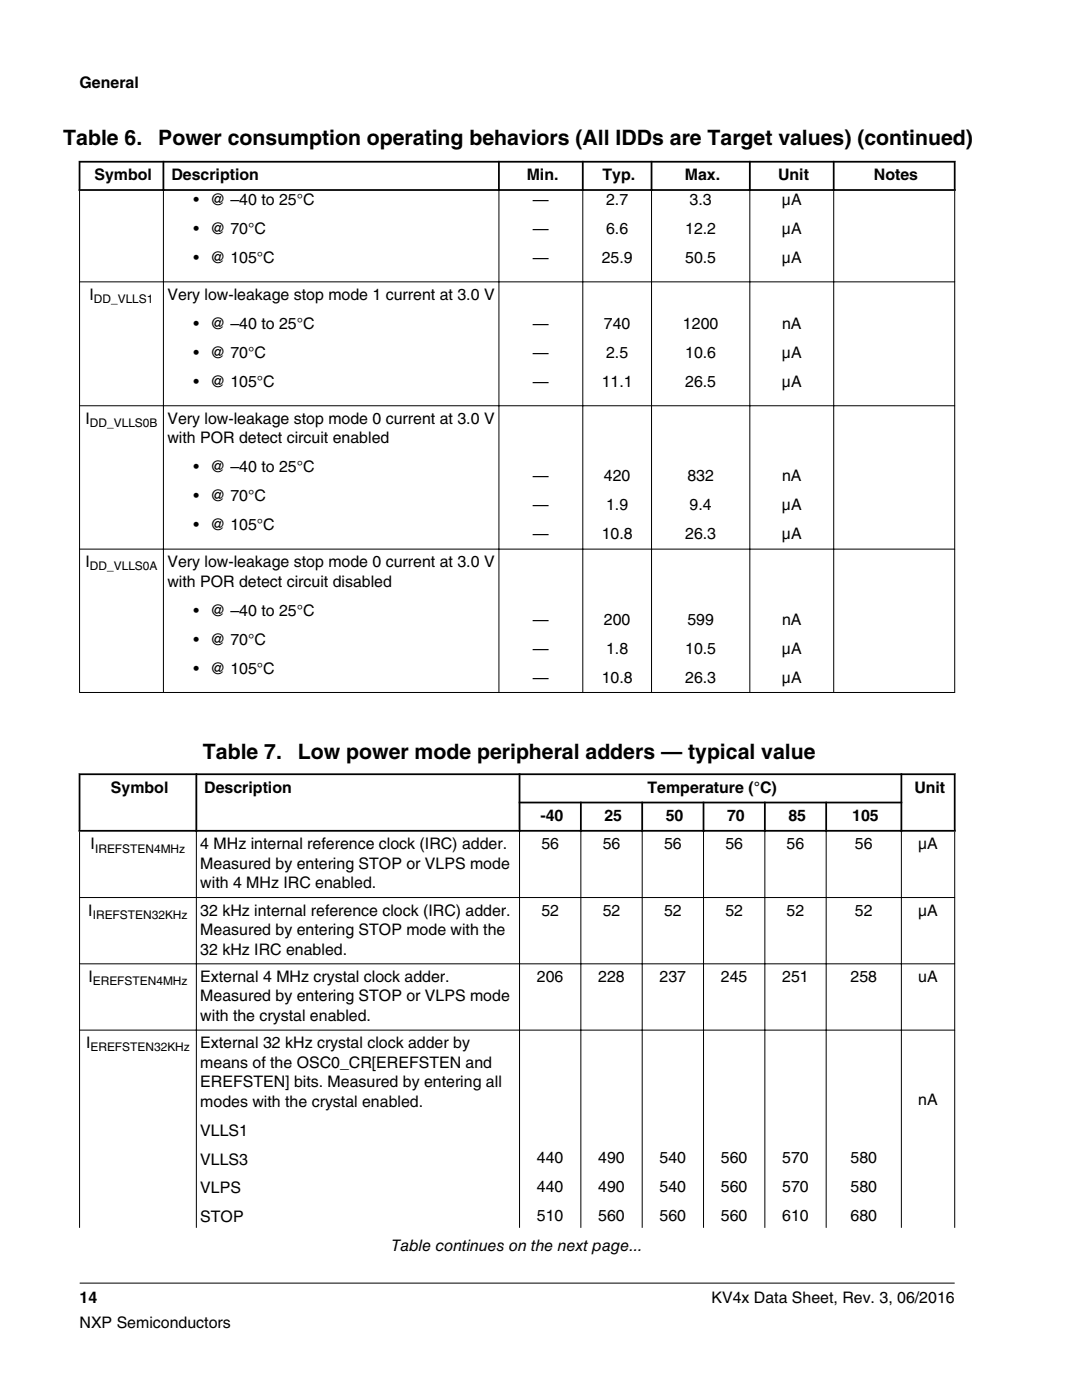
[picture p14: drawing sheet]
<svg xmlns="http://www.w3.org/2000/svg" width="216mm" height="279mm" viewBox="0 0 216 279" stroke-linecap="round" stroke-linejoin="round" font-family="sans-serif">
<defs><g id="words">
<g font-size="4.2">
<text x="12.6" y="29">Table 6.</text>
<text x="31.6" y="29">Power consumption operating behaviors (All IDDs are Target values) (continued)</text>
<text x="40.5" y="151.4">Table 7.</text>
<text x="59.4" y="151.4">Low power mode peripheral adders — typical value</text>
</g>
<g font-size="3.2">
<text x="15.9" y="17.5">General</text>
<text x="18.9" y="36">Symbol</text>
<text x="34.2" y="36">Description</text>
<text x="105.1" y="36">Min.</text>
<text x="120.2" y="36">Typ.</text>
<text x="136.6" y="36">Max.</text>
<text x="155.3" y="36">Unit</text>
<text x="174.4" y="36">Notes</text>
<text x="38.6" y="40.9">• @ –40 to 25°C</text>
<text x="106.3" y="40.9">—</text>
<text x="120.9" y="40.9">2.7</text>
<text x="137.6" y="40.9">3.3</text>
<text x="156" y="40.9">μA</text>
<text x="38.6" y="46.7">• @ 70°C</text>
<text x="106.3" y="46.7">—</text>
<text x="120.9" y="46.7">6.6</text>
<text x="136.7" y="46.7">12.2</text>
<text x="156" y="46.7">μA</text>
<text x="38.6" y="52.5">• @ 105°C</text>
<text x="106.3" y="52.5">—</text>
<text x="120.1" y="52.5">25.9</text>
<text x="136.7" y="52.5">50.5</text>
<text x="156" y="52.5">μA</text>
<text x="17.8" y="59.9">I</text>
<text x="33.4" y="59.9">Very low-leakage stop mode 1 current at 3.0 V</text>
<text x="38.6" y="65.6">• @ –40 to 25°C</text>
<text x="106.3" y="65.6">—</text>
<text x="120.5" y="65.6">740</text>
<text x="136.3" y="65.6">1200</text>
<text x="156" y="65.6">nA</text>
<text x="38.6" y="71.4">• @ 70°C</text>
<text x="106.3" y="71.4">—</text>
<text x="120.9" y="71.4">2.5</text>
<text x="136.7" y="71.4">10.6</text>
<text x="156" y="71.4">μA</text>
<text x="38.6" y="77.2">• @ 105°C</text>
<text x="106.3" y="77.1">—</text>
<text x="120.1" y="77.1">11.1</text>
<text x="136.7" y="77.1">26.5</text>
<text x="156" y="77.1">μA</text>
<text x="17.1" y="84.6">I</text>
<text x="33.4" y="84.6">Very low-leakage stop mode 0 current at 3.0 V</text>
<text x="33.4" y="88.5">with POR detect circuit enabled</text>
<text x="38.6" y="94.3">• @ –40 to 25°C</text>
<text x="38.6" y="100">• @ 70°C</text>
<text x="106.3" y="96.1">—</text>
<text x="106.3" y="101.9">—</text>
<text x="120.5" y="96.1">420</text>
<text x="120.9" y="101.9">1.9</text>
<text x="137.2" y="96.1">832</text>
<text x="137.6" y="101.9">9.4</text>
<text x="156" y="101.9">μA</text>
<text x="156" y="96.1">nA</text>
<text x="38.6" y="105.8">• @ 105°C</text>
<text x="106.3" y="107.7">—</text>
<text x="120.1" y="107.7">10.8</text>
<text x="136.7" y="107.7">26.3</text>
<text x="156" y="107.7">μA</text>
<text x="17.1" y="113.2">I</text>
<text x="33.4" y="113.2">Very low-leakage stop mode 0 current at 3.0 V</text>
<text x="33.4" y="117.1">with POR detect circuit disabled</text>
<text x="38.6" y="122.9">• @ –40 to 25°C</text>
<text x="106.3" y="124.7">—</text>
<text x="120.5" y="124.7">200</text>
<text x="137.2" y="124.7">599</text>
<text x="156" y="124.7">nA</text>
<text x="38.6" y="128.6">• @ 70°C</text>
<text x="106.3" y="130.5">—</text>
<text x="120.9" y="130.5">1.8</text>
<text x="136.7" y="130.5">10.5</text>
<text x="156" y="130.5">μA</text>
<text x="38.6" y="134.4">• @ 105°C</text>
<text x="106.3" y="136.3">—</text>
<text x="120.1" y="136.3">10.8</text>
<text x="136.7" y="136.3">26.3</text>
<text x="156" y="136.3">μA</text>
<text x="22.1" y="158.2">Symbol</text>
<text x="40.8" y="158.2">Description</text>
<text x="129.2" y="158.2">Temperature (°C)</text>
<text x="182.4" y="158.2">Unit</text>
<text x="107.8" y="163.8">-40</text>
<text x="120.6" y="163.8">25</text>
<text x="132.8" y="163.8">50</text>
<text x="145.1" y="163.8">70</text>
<text x="157.3" y="163.8">85</text>
<text x="170.1" y="163.8">105</text>
<text x="18.1" y="169.5">I</text>
<text x="40" y="169.5">4 MHz internal reference clock (IRC) adder.</text>
<text x="40" y="173.4">Measured by entering STOP or VLPS mode</text>
<text x="108" y="169.5">56</text>
<text x="120.3" y="169.5">56</text>
<text x="132.5" y="169.5">56</text>
<text x="144.7" y="169.5">56</text>
<text x="157" y="169.5">56</text>
<text x="170.6" y="169.5">56</text>
<text x="183.2" y="169.5">µA</text>
<text x="40" y="177.3">with 4 MHz IRC enabled.</text>
<text x="17.6" y="182.7">I</text>
<text x="40" y="182.7">32 kHz internal reference clock (IRC) adder.</text>
<text x="108" y="182.7">52</text>
<text x="120.3" y="182.7">52</text>
<text x="132.5" y="182.7">52</text>
<text x="144.7" y="182.7">52</text>
<text x="157" y="182.7">52</text>
<text x="170.6" y="182.7">52</text>
<text x="183.2" y="182.7">µA</text>
<text x="40" y="186.6">Measured by entering STOP mode with the</text>
<text x="40" y="190.5">32 kHz IRC enabled.</text>
<text x="17.6" y="196">I</text>
<text x="40" y="196">External 4 MHz crystal clock adder.</text>
<text x="107.1" y="196">206</text>
<text x="119.4" y="196">228</text>
<text x="131.6" y="196">237</text>
<text x="143.8" y="196">245</text>
<text x="156.1" y="196">251</text>
<text x="169.7" y="196">258</text>
<text x="183.2" y="196">uA</text>
<text x="40" y="199.8">Measured by entering STOP or VLPS mode</text>
<text x="40" y="203.7">with the crystal enabled.</text>
<text x="17.2" y="209.2">I</text>
<text x="40" y="209.2">External 32 kHz crystal clock adder by</text>
<text x="40" y="213.1">means of the OSC0_CR[EREFSTEN and</text>
<text x="40" y="216.9">EREFSTEN] bits. Measured by entering all</text>
<text x="40" y="220.8">modes with the crystal enabled.</text>
<text x="183.2" y="220.6">nA</text>
<text x="40" y="226.6">VLLS1</text>
<text x="40" y="232.4">VLLS3</text>
<text x="107.1" y="232.1">440</text>
<text x="119.4" y="232.1">490</text>
<text x="131.6" y="232.1">540</text>
<text x="143.8" y="232.1">560</text>
<text x="156.1" y="232.1">570</text>
<text x="169.7" y="232.1">580</text>
<text x="40" y="238.2">VLPS</text>
<text x="107.1" y="237.9">440</text>
<text x="119.4" y="237.9">490</text>
<text x="131.6" y="237.9">540</text>
<text x="143.8" y="237.9">560</text>
<text x="156.1" y="237.9">570</text>
<text x="169.7" y="237.9">580</text>
<text x="40" y="244">STOP</text>
<text x="107.1" y="243.7">510</text>
<text x="119.4" y="243.7">560</text>
<text x="131.6" y="243.7">560</text>
<text x="143.8" y="243.7">560</text>
<text x="156.1" y="243.7">610</text>
<text x="169.7" y="243.7">680</text>
<text x="78.1" y="249.6">Table continues on the next page...</text>
<text x="15.9" y="260">14</text>
<text x="142" y="260">KV4x Data Sheet, Rev. 3, 06/2016</text>
<text x="15.9" y="265">NXP Semiconductors</text>
</g>
<g font-size="2.4">
<text x="18.7" y="60.5">DD_VLLS1</text>
<text x="17.9" y="85.2">DD_VLLS0B</text>
<text x="17.9" y="113.8">DD_VLLS0A</text>
<text x="19" y="170.1">IREFSTEN4MHz</text>
<text x="18.5" y="183.4">IREFSTEN32KHz</text>
<text x="18.5" y="196.6">EREFSTEN4MHz</text>
<text x="18" y="209.8">EREFSTEN32KHz</text>
</g>
</g></defs>
<path d="M15.7 32.3h175M15.7 37.9h175M15.9 32.1v6M32.6 32.1v6M99.6 32.1v6M116.3 32.1v6M130 32.1v6M149.6 32.1v6M166.4 32.1v6M190.5 32.1v6" fill="none" stroke="#000" stroke-width=".35"/>
<path d="M15.9 38.1v100.2M32.6 37.7v100.6M99.6 37.7v100.6M116.3 37.7v100.6M130 37.7v100.6M149.6 37.7v100.6M166.4 37.7v100.6M190.5 38.1v100.2M15.8 56.3h174.8M15.8 81h174.8M15.8 109.6h174.8M15.8 138.2h174.8" fill="none" stroke="#000" stroke-width=".2"/>
<g fill="#fff">
<path d="M15.9 147.8h174.6v102.9h-174.6z" fill-rule="evenodd"/>
<path d="M16.1 154.7h22.9v10.9h-22.9z" fill-rule="evenodd"/>
<path d="M39.4 154.7h64.1v10.9h-64.1z" fill-rule="evenodd"/>
<path d="M103.8 154.7h75.9v5.3h-75.9z" fill-rule="evenodd"/>
<path d="M180 154.7h10.3v10.9h-10.3z" fill-rule="evenodd"/>
<path d="M103.8 160.3h11.9v5.3h-11.9z" fill-rule="evenodd"/>
<path d="M116.1 160.3h11.9v5.3h-11.9z" fill-rule="evenodd"/>
<path d="M128.3 160.3h11.9v5.3h-11.9z" fill-rule="evenodd"/>
<path d="M140.6 160.3h11.8v5.3h-11.8z" fill-rule="evenodd"/>
<path d="M152.8 160.3h11.9v5.3h-11.9z" fill-rule="evenodd"/>
<path d="M165 160.3h14.7v5.3h-14.7z" fill-rule="evenodd"/>
<path d="M16 166h23.1v13h-23.1z" fill-rule="evenodd"/>
<path d="M39.3 166h64.3v13h-64.3z" fill-rule="evenodd"/>
<path d="M103.8 166h12v13h-12z" fill-rule="evenodd"/>
<path d="M116 166h12.1v13h-12.1z" fill-rule="evenodd"/>
<path d="M128.2 166h12.1v13h-12.1z" fill-rule="evenodd"/>
<path d="M140.5 166h12v13h-12z" fill-rule="evenodd"/>
<path d="M152.7 166h12.1v13h-12.1z" fill-rule="evenodd"/>
<path d="M164.9 166h14.9v13h-14.9z" fill-rule="evenodd"/>
<path d="M179.9 166h10.5v13h-10.5z" fill-rule="evenodd"/>
<path d="M16 179.2h23.1v13.1h-23.1z" fill-rule="evenodd"/>
<path d="M39.3 179.2h64.3v13.1h-64.3z" fill-rule="evenodd"/>
<path d="M103.8 179.2h12v13.1h-12z" fill-rule="evenodd"/>
<path d="M116 179.2h12.1v13.1h-12.1z" fill-rule="evenodd"/>
<path d="M128.2 179.2h12.1v13.1h-12.1z" fill-rule="evenodd"/>
<path d="M140.5 179.2h12v13.1h-12z" fill-rule="evenodd"/>
<path d="M152.7 179.2h12.1v13.1h-12.1z" fill-rule="evenodd"/>
<path d="M164.9 179.2h14.9v13.1h-14.9z" fill-rule="evenodd"/>
<path d="M179.9 179.2h10.5v13.1h-10.5z" fill-rule="evenodd"/>
<path d="M16 192.4h23.1v13.1h-23.1z" fill-rule="evenodd"/>
<path d="M39.3 192.4h64.3v13.1h-64.3z" fill-rule="evenodd"/>
<path d="M103.8 192.4h12v13.1h-12z" fill-rule="evenodd"/>
<path d="M116 192.4h12.1v13.1h-12.1z" fill-rule="evenodd"/>
<path d="M128.2 192.4h12.1v13.1h-12.1z" fill-rule="evenodd"/>
<path d="M140.5 192.4h12v13.1h-12z" fill-rule="evenodd"/>
<path d="M152.7 192.4h12.1v13.1h-12.1z" fill-rule="evenodd"/>
<path d="M164.9 192.4h14.9v13.1h-14.9z" fill-rule="evenodd"/>
<path d="M179.9 192.4h10.5v13.1h-10.5z" fill-rule="evenodd"/>
<path d="M16 205.7h23.1v39.3h-23.1z" fill-rule="evenodd"/>
<path d="M39.3 205.7h64.3v39.3h-64.3z" fill-rule="evenodd"/>
<path d="M103.8 205.7h12v39.3h-12z" fill-rule="evenodd"/>
<path d="M116 205.7h12.1v39.3h-12.1z" fill-rule="evenodd"/>
<path d="M128.2 205.7h12.1v39.3h-12.1z" fill-rule="evenodd"/>
<path d="M140.5 205.7h12v39.3h-12z" fill-rule="evenodd"/>
<path d="M152.7 205.7h12.1v39.3h-12.1z" fill-rule="evenodd"/>
<path d="M164.9 205.7h14.9v39.3h-14.9z" fill-rule="evenodd"/>
<path d="M179.9 205.7h10.5v39.3h-10.5z" fill-rule="evenodd"/>
</g>
<g fill="none" stroke="#000" stroke-width=".35">
<path d="M15.7 154.5h175M15.9 154.3v11.7M39.2 154.3v11.7M103.7 154.3v11.7M115.9 160v6M128.1 160v6M140.4 160v6M152.6 160v6M164.9 160v6M179.9 154.3v11.7M190.5 154.3v11.7M15.7 165.8h175"/>
<path d="M103.5 160.2h76.5"/>
</g>
<g fill="none" stroke="#000" stroke-width=".2">
<path d="M15.8 179.1h174.8M15.9 165.9v79.1M39.2 165.6v79.4M103.7 165.6v79.4M115.9 165.6v79.4M128.1 165.6v79.4M140.4 165.6v79.4M152.6 165.6v79.4M164.9 165.6v79.4M179.9 165.6v79.4M190.5 165.9v79.1M15.8 192.4h174.8"/>
<path d="M15.8 205.6h174.8M15.9 256.1h174.6"/>
</g>
<use href="#words"/>
</svg>
